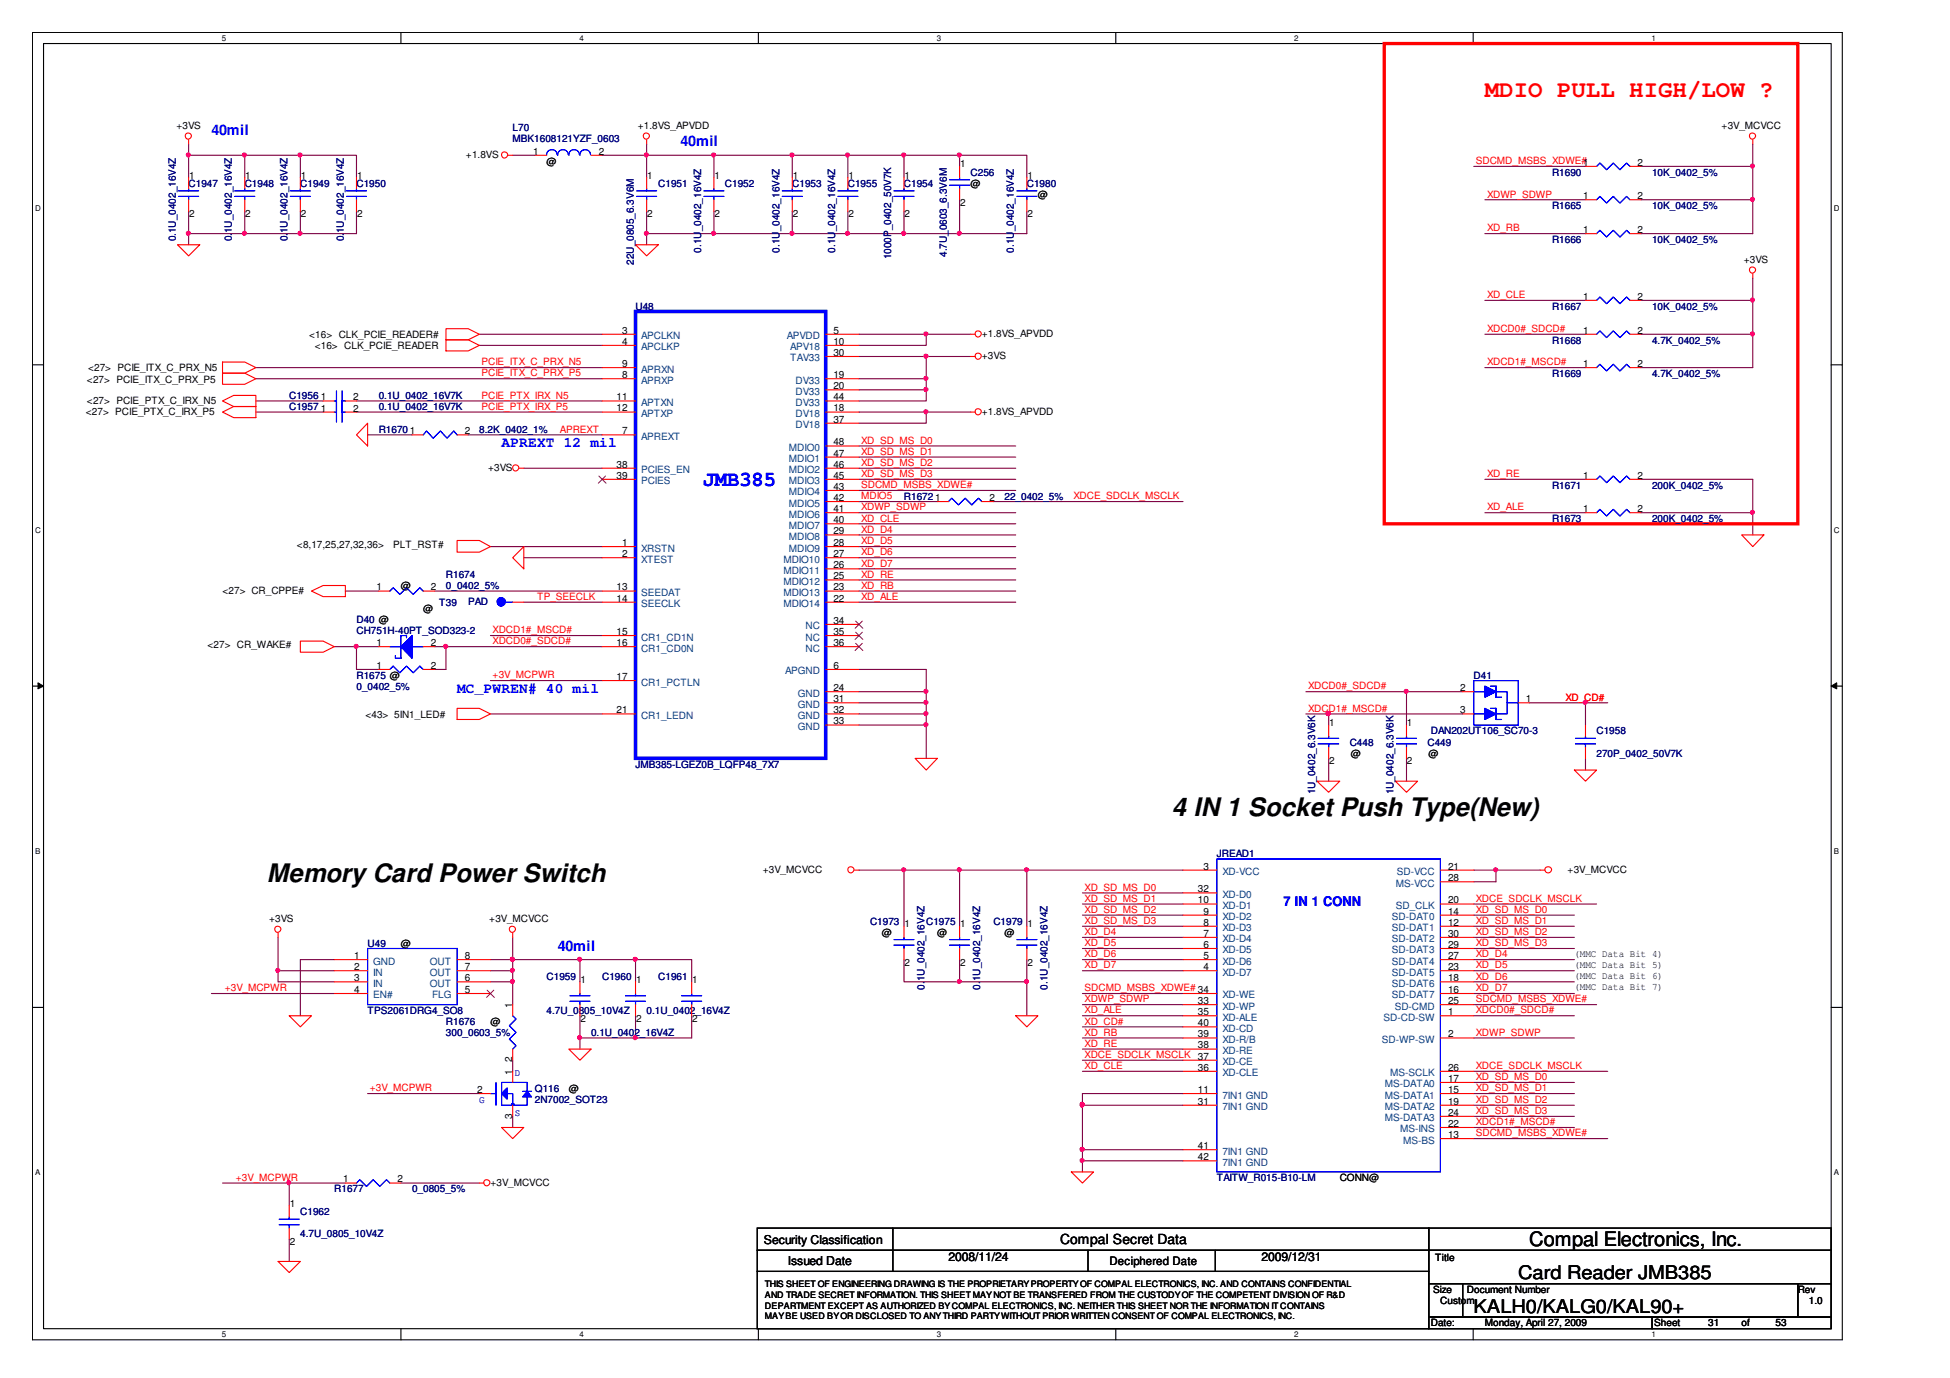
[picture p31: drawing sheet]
<svg xmlns="http://www.w3.org/2000/svg" width="297mm" height="210mm" viewBox="0 0 297 210" stroke-linecap="round" stroke-linejoin="round" font-family="sans-serif">
<defs><g id="words">
<g font-size="3.9">
<text x="178.5" y="124.2">4 IN 1 Socket Push Type(New)</text>
<text x="40.7" y="134.4">Memory Card Power Switch</text>
</g>
<text font-size="3.6" fill="#f00" x="226.2" y="14.8">MDIO PULL HIGH/LOW ?</text>
<text font-size="3.2" fill="#00f" x="107" y="74">JMB385</text>
<text font-size="3" x="232.9" y="189.9">Compal Electronics, Inc.</text>
<g font-size="2.9">
<text x="231.3" y="194.8">Card Reader JMB385</text>
<text x="224.5" y="199.9">KALH0/KALG0/KAL90+</text>
</g>
<g font-size="2.2" fill="#00f">
<text x="32.2" y="20.6">40mil</text>
<text x="103.7" y="22.3">40mil</text>
<text x="76.4" y="68.1">APREXT 12 mil</text>
<text x="69.6" y="105.5">MC_PWREN# 40 mil</text>
<text x="84.9" y="144.8">40mil</text>
</g>
<text font-size="2.1" x="161.5" y="189.5">Compal Secret Data</text>
<text font-size="2" fill="#00f" x="195.5" y="138">7 IN 1 CONN</text>
<g font-size="1.9">
<text x="116.4" y="189.4">Security Classification</text>
<text x="120" y="192.6">Issued Date</text>
<text x="144.5" y="192.1">2008/11/24</text>
<text x="192.1" y="192.1">2009/12/31</text>
</g>
<text font-size="1.8" x="169" y="192.7">Deciphered Date</text>
<g font-size="1.5">
<text x="26.9" y="19.7">+3VS</text>
<text x="81.2" y="23.6">1</text>
<text x="91.2" y="23.6">2</text>
<text x="97.1" y="19.7">+1.8VS_APVDD</text>
<text x="262.2" y="19.7">+3V_MCVCC</text>
<text x="28.8" y="27.2">1</text>
<text x="37.4" y="27.2">1</text>
<text x="45.8" y="27.2">1</text>
<text x="54.4" y="27.2">1</text>
<text x="71" y="24.1">+1.8VS</text>
<text x="83.3" y="25.1">@</text>
<text x="98.6" y="27.2">1</text>
<text x="108.8" y="27.2">1</text>
<text x="120.8" y="27.2">1</text>
<text x="129.2" y="27.2">1</text>
<text x="137.8" y="27.2">1</text>
<text x="146.2" y="25.5">1</text>
<text x="147.9" y="28.5">@</text>
<text x="156.5" y="27.2">1</text>
<text x="249.5" y="25.3">2</text>
<text x="28.8" y="33">2</text>
<text x="37.4" y="33">2</text>
<text x="45.8" y="33">2</text>
<text x="54.4" y="33">2</text>
<text x="98.6" y="33">2</text>
<text x="108.8" y="33">2</text>
<text x="120.8" y="33">2</text>
<text x="129.2" y="33">2</text>
<text x="137.8" y="33">2</text>
<text x="146.2" y="31.4">2</text>
<text x="156.5" y="33">2</text>
<text x="158.1" y="30.2">@</text>
<text x="241.2" y="35.5">1</text>
<text x="241.2" y="30.3">1</text>
<text x="249.5" y="35.5">2</text>
<text x="249.5" y="30.3">2</text>
<text x="265.6" y="40.1">+3VS</text>
<text x="241.2" y="45.7">1</text>
<text x="249.5" y="45.7">2</text>
<text x="47.1" y="51.5">&lt;16&gt; CLK_PCIE_READER#</text>
<text x="47.9" y="53.2">&lt;16&gt; CLK_PCIE_READER</text>
<text x="94.8" y="50.8">3</text>
<text x="94.8" y="52.5">4</text>
<text x="126.9" y="52.5">10</text>
<text x="126.9" y="50.8">5</text>
<text x="149.5" y="51.3">+1.8VS_APVDD</text>
<text x="241.2" y="50.8">1</text>
<text x="249.5" y="50.8">2</text>
<text x="13.2" y="58.3">&lt;27&gt; PCIE_ITX_C_PRX_P5</text>
<text x="13.4" y="56.6">&lt;27&gt; PCIE_ITX_C_PRX_N5</text>
<text x="94.8" y="57.6">8</text>
<text x="94.8" y="55.9">9</text>
<text x="126.9" y="54.2">30</text>
<text x="126.9" y="57.6">19</text>
<text x="126.9" y="59.3">20</text>
<text x="149.5" y="54.7">+3VS</text>
<text x="241.2" y="55.9">1</text>
<text x="249.5" y="55.9">2</text>
<text x="13.1" y="63.2">&lt;27&gt; PCIE_PTX_C_IRX_P5</text>
<text x="13.2" y="61.5">&lt;27&gt; PCIE_PTX_C_IRX_N5</text>
<text x="48.9" y="61">1</text>
<text x="48.9" y="62.7">1</text>
<text x="53.8" y="61">2</text>
<text x="53.8" y="62.7">2</text>
<text x="93.9" y="61">11</text>
<text x="93.9" y="62.7">12</text>
<text x="126.9" y="62.7">18</text>
<text x="126.9" y="64.4">37</text>
<text x="126.9" y="61">44</text>
<text x="149.5" y="63.2">+1.8VS_APVDD</text>
<text x="70.8" y="66.2">2</text>
<text x="74.4" y="71.7">+3VS</text>
<text x="93.9" y="71.2">38</text>
<text x="94.8" y="66.2">7</text>
<text x="126.9" y="71.2">46</text>
<text x="126.9" y="69.5">47</text>
<text x="126.9" y="67.8">48</text>
<text x="93.9" y="72.9">39</text>
<text x="126.9" y="76.3">42</text>
<text x="126.9" y="74.6">43</text>
<text x="126.9" y="72.9">45</text>
<text x="150.7" y="76.3">2</text>
<text x="241.2" y="72.9">1</text>
<text x="249.5" y="72.9">2</text>
<text x="45.2" y="83.4">&lt;8,17,25,27,32,36&gt;</text>
<text x="59.9" y="83.4">PLT_RST#</text>
<text x="94.8" y="83.2">1</text>
<text x="126.9" y="83.2">28</text>
<text x="126.9" y="81.4">29</text>
<text x="126.9" y="79.7">40</text>
<text x="126.9" y="78">41</text>
<text x="241.2" y="78">1</text>
<text x="249.5" y="78">2</text>
<text x="57.3" y="89.9">1</text>
<text x="61.1" y="89.8">@</text>
<text x="65.6" y="89.9">2</text>
<text x="93.9" y="89.9">13</text>
<text x="94.8" y="84.9">2</text>
<text x="126.9" y="89.9">23</text>
<text x="126.9" y="88.3">25</text>
<text x="126.9" y="86.6">26</text>
<text x="126.9" y="84.9">27</text>
<text x="33.9" y="90.5">&lt;27&gt; CR_CPPE#</text>
<text x="64.5" y="93.2">@</text>
<text x="93.9" y="91.6">14</text>
<text x="126.9" y="95">34</text>
<text x="126.9" y="91.6">22</text>
<text x="31.6" y="98.7">&lt;27&gt; CR_WAKE#</text>
<text x="57.3" y="98.4">1</text>
<text x="57.3" y="101.9">1</text>
<text x="65.6" y="98.4">2</text>
<text x="65.6" y="101.9">2</text>
<text x="93.9" y="96.7">15</text>
<text x="93.9" y="98.4">16</text>
<text x="126.9" y="101.9">6</text>
<text x="126.9" y="96.7">35</text>
<text x="126.9" y="98.4">36</text>
<text x="93.9" y="103.6">17</text>
<text x="126.9" y="105.3">24</text>
<text x="126.9" y="107">31</text>
<text x="222.4" y="105.3">2</text>
<text x="232.4" y="107">1</text>
<text x="55.7" y="109.3">&lt;43&gt; 5IN1_LED#</text>
<text x="93.9" y="108.7">21</text>
<text x="126.9" y="108.7">32</text>
<text x="126.9" y="110.3">33</text>
<text x="202.5" y="110.6">1</text>
<text x="214.3" y="110.6">1</text>
<text x="222.4" y="108.7">3</text>
<text x="202.5" y="116.4">2</text>
<text x="205.8" y="115.3">@</text>
<text x="214.3" y="116.4">2</text>
<text x="217.6" y="115.3">@</text>
<text x="116.2" y="133">+3V_MCVCC</text>
<text x="182.5" y="135.9">32</text>
<text x="182.5" y="137.6">10</text>
<text x="183.3" y="132.4">3</text>
<text x="220.6" y="137.6">20</text>
<text x="220.6" y="134.2">28</text>
<text x="220.6" y="132.4">21</text>
<text x="238.8" y="133">+3V_MCVCC</text>
<text x="41" y="140.5">+3VS</text>
<text x="74.5" y="140.5">+3V_MCVCC</text>
<text x="134.3" y="142.5">@</text>
<text x="137.8" y="141.3">1</text>
<text x="142.8" y="142.5">@</text>
<text x="146.2" y="141.3">1</text>
<text x="153" y="142.5">@</text>
<text x="156.5" y="141.3">1</text>
<text x="183.3" y="142.7">7</text>
<text x="183.3" y="139.3">9</text>
<text x="183.3" y="141">8</text>
<text x="220.6" y="142.7">30</text>
<text x="220.6" y="139.3">14</text>
<text x="220.6" y="141">12</text>
<text x="54" y="146.1">1</text>
<text x="54" y="147.8">2</text>
<text x="54" y="149.5">3</text>
<text x="61.1" y="144.2">@</text>
<text x="70.8" y="149.5">6</text>
<text x="70.8" y="146.1">8</text>
<text x="70.8" y="147.8">7</text>
<text x="88.4" y="149.8">1</text>
<text x="96.9" y="149.8">1</text>
<text x="105.4" y="149.8">1</text>
<text x="137.8" y="147.1">2</text>
<text x="146.2" y="147.1">2</text>
<text x="156.5" y="147.1">2</text>
<text x="183.3" y="146.1">5</text>
<text x="183.3" y="144.4">6</text>
<text x="183.3" y="147.8">4</text>
<text x="220.6" y="144.4">29</text>
<text x="220.6" y="146.1">27</text>
<text x="220.6" y="147.8">23</text>
<text x="220.6" y="149.5">18</text>
<text x="239.8" y="145.7">(MMC Data Bit 4)</text>
<text x="239.8" y="147.4">(MMC Data Bit 5)</text>
<text x="239.8" y="149.1">(MMC Data Bit 6)</text>
<text x="54" y="151.2">4</text>
<text x="70.8" y="151.2">5</text>
<text x="78" y="153.5" transform="rotate(-90 78 153.5)">1</text>
<text x="88.4" y="155.6">2</text>
<text x="96.9" y="155.6">2</text>
<text x="105.4" y="155.6">2</text>
<text x="182.5" y="152.9">33</text>
<text x="182.5" y="154.6">35</text>
<text x="220.6" y="151.2">16</text>
<text x="220.6" y="152.9">25</text>
<text x="220.6" y="154.6">1</text>
<text x="239.8" y="150.8">(MMC Data Bit 7)</text>
<text x="74.7" y="156.2">@</text>
<text x="78" y="161.8" transform="rotate(-90 78 161.8)">2</text>
<text x="182.5" y="159.7">38</text>
<text x="182.5" y="161.4">37</text>
<text x="182.5" y="158">39</text>
<text x="182.5" y="156.3">40</text>
<text x="220.6" y="158">2</text>
<text x="72.7" y="166.5">2</text>
<text x="78" y="163.7" transform="rotate(-90 78 163.7)">1</text>
<text x="86.6" y="166.3">@</text>
<text x="182.5" y="166.5">11</text>
<text x="182.5" y="163.1">36</text>
<text x="220.6" y="163.1">26</text>
<text x="220.6" y="164.8">17</text>
<text x="220.6" y="166.5">15</text>
<text x="78" y="170.4" transform="rotate(-90 78 170.4)">3</text>
<text x="182.5" y="168.3">31</text>
<text x="220.6" y="173.3">13</text>
<text x="220.6" y="170">24</text>
<text x="220.6" y="168.3">19</text>
<text x="220.6" y="171.6">22</text>
<text x="182.5" y="175">41</text>
<text x="182.5" y="176.7">42</text>
<text x="204.1" y="179.9">CONN@</text>
<text x="44.1" y="183.8">1</text>
<text x="52.3" y="180.1">1</text>
<text x="60.6" y="180.1">2</text>
<text x="74.7" y="180.6">+3V_MCVCC</text>
<text x="44.1" y="189.7">2</text>
<text x="218.3" y="197">Size</text>
<text x="218.6" y="192.1">Title</text>
<text x="223.5" y="197">Document Number</text>
<text x="273.8" y="197">Rev</text>
<text x="218" y="202">Date:</text>
<text x="219.4" y="198.7">Custom</text>
<text x="226.2" y="202">Monday, April 27, 2009</text>
<text x="252" y="202">Sheet</text>
<text x="260.2" y="202">31</text>
<text x="265.3" y="202">of</text>
<text x="270.5" y="202">53</text>
<text x="275.5" y="198.7">1.0</text>
</g>
<g font-size="1.5" fill="#00007f">
<text x="78.1" y="20">L70</text>
<text x="78.1" y="21.7">MBK1608121YZF_0603</text>
<text x="28.7" y="28.5">C1947</text>
<text x="37.3" y="28.5">C1948</text>
<text x="45.7" y="28.5">C1949</text>
<text x="54.3" y="28.5">C1950</text>
<text x="100.3" y="28.5">C1951</text>
<text x="110.4" y="28.5">C1952</text>
<text x="120.7" y="28.5">C1953</text>
<text x="129.1" y="28.5">C1955</text>
<text x="137.7" y="28.5">C1954</text>
<text x="147.9" y="26.8">C256</text>
<text x="156.4" y="28.5">C1980</text>
<text x="236.4" y="26.8">R1690</text>
<text x="251.7" y="26.8">10K_0402_5%</text>
<text x="236.4" y="31.9">R1665</text>
<text x="251.7" y="31.9">10K_0402_5%</text>
<text x="26.8" y="36.8" transform="rotate(-90 26.8 36.8)">0.1U_0402_16V4Z</text>
<text x="35.3" y="36.8" transform="rotate(-90 35.3 36.8)">0.1U_0402_16V4Z</text>
<text x="43.8" y="36.8" transform="rotate(-90 43.8 36.8)">0.1U_0402_16V4Z</text>
<text x="52.4" y="36.8" transform="rotate(-90 52.4 36.8)">0.1U_0402_16V4Z</text>
<text x="96.5" y="40.3" transform="rotate(-90 96.5 40.3)">22U_0805_6.3V6M</text>
<text x="106.8" y="38.5" transform="rotate(-90 106.8 38.5)">0.1U_0402_16V4Z</text>
<text x="118.7" y="38.5" transform="rotate(-90 118.7 38.5)">0.1U_0402_16V4Z</text>
<text x="127.2" y="38.5" transform="rotate(-90 127.2 38.5)">0.1U_0402_16V4Z</text>
<text x="135.7" y="39.5" transform="rotate(-90 135.7 39.5)">1000P_0402_50V7K</text>
<text x="144.2" y="39.1" transform="rotate(-90 144.2 39.1)">4.7U_0603_6.3V6M</text>
<text x="154.5" y="38.5" transform="rotate(-90 154.5 38.5)">0.1U_0402_16V4Z</text>
<text x="236.4" y="37">R1666</text>
<text x="251.7" y="37">10K_0402_5%</text>
<text x="96.8" y="47.2">U48</text>
<text x="236.4" y="47.2">R1667</text>
<text x="251.7" y="47.2">10K_0402_5%</text>
<text x="236.4" y="52.4">R1668</text>
<text x="251.7" y="52.4">4.7K_0402_5%</text>
<text x="236.4" y="57.4">R1669</text>
<text x="251.7" y="57.4">4.7K_0402_5%</text>
<text x="44.1" y="60.8">C1956</text>
<text x="44.1" y="62.5">C1957</text>
<text x="57.7" y="60.8">0.1U_0402_16V7K</text>
<text x="57.7" y="62.5">0.1U_0402_16V7K</text>
<text x="57.7" y="65.9">R16701</text>
<text x="73" y="65.9">8.2K_0402_1%</text>
<text x="137.7" y="76.1">R16721</text>
<text x="153" y="76.1">22_0402_5%</text>
<text x="236.4" y="74.5">R1671</text>
<text x="251.7" y="74.5">200K_0402_5%</text>
<text x="236.4" y="79.5">R1673</text>
<text x="251.7" y="79.5">200K_0402_5%</text>
<text x="67.9" y="88.1">R1674</text>
<text x="67.9" y="89.8">0_0402_5%</text>
<text x="54.3" y="94.9">D40 @</text>
<text x="66.9" y="92.3">T39</text>
<text x="71.3" y="92.1">PAD</text>
<text x="54.3" y="96.5">CH751H-40PT_SOD323-2</text>
<text x="54.3" y="103.4">R1675 @</text>
<text x="54.3" y="105.1">0_0402_5%</text>
<text x="224.5" y="103.4">D41</text>
<text x="205.6" y="113.6">C448</text>
<text x="217.5" y="113.6">C449</text>
<text x="218" y="111.9">DAN202UT106_SC70-3</text>
<text x="243.2" y="111.9">C1958</text>
<text x="96.8" y="117">JMB385-LGEZ0B_LQFP48_7X7</text>
<text x="243.2" y="115.3">270P_0402_50V7K</text>
<text x="200.3" y="121" transform="rotate(-90 200.3 121)">1U_0402_6.3V6K</text>
<text x="212.3" y="121" transform="rotate(-90 212.3 121)">1U_0402_6.3V6K</text>
<text x="185.4" y="130.6">JREAD1</text>
<text x="132.5" y="140.8">C1973</text>
<text x="141.1" y="140.8">C1975</text>
<text x="151.3" y="140.8">C1979</text>
<text x="56" y="144.2">U49</text>
<text x="83.3" y="149.3">C1959</text>
<text x="91.7" y="149.3">C1960</text>
<text x="100.3" y="149.3">C1961</text>
<text x="56" y="154.5">TPS2061DRG4_SO8</text>
<text x="83.3" y="154.5">4.7U_0805_10V4Z</text>
<text x="98.5" y="154.5">0.1U_0402_16V4Z</text>
<text x="140.8" y="150.7" transform="rotate(-90 140.8 150.7)">0.1U_0402_16V4Z</text>
<text x="149.3" y="150.7" transform="rotate(-90 149.3 150.7)">0.1U_0402_16V4Z</text>
<text x="159.5" y="150.7" transform="rotate(-90 159.5 150.7)">0.1U_0402_16V4Z</text>
<text x="67.9" y="156.2">R1676</text>
<text x="67.9" y="157.8">300_0603_5%</text>
<text x="90" y="157.8">0.1U_0402_16V4Z</text>
<text x="81.5" y="166.3">Q116</text>
<text x="81.5" y="168">2N7002_SOT23</text>
<text x="185.4" y="179.9">TAITW_R015-B10-LM</text>
<text x="45.7" y="185">C1962</text>
<text x="50.9" y="181.6">R1677</text>
<text x="62.8" y="181.6">0_0805_5%</text>
<text x="45.7" y="188.5">4.7U_0805_10V4Z</text>
</g>
<g font-size="1.5" fill="#f00">
<text x="224.8" y="25">SDCMD_MSBS_XDWE#1</text>
<text x="226.5" y="30.1">XDWP_SDWP</text>
<text x="226.5" y="35.2">XD_RB</text>
<text x="226.5" y="45.4">XD_CLE</text>
<text x="226.5" y="50.6">XDCD0#_SDCD#</text>
<text x="73.3" y="55.7">PCIE_ITX_C_PRX_N5</text>
<text x="73.3" y="57.3">PCIE_ITX_C_PRX_P5</text>
<text x="226.5" y="55.7">XDCD1#_MSCD#</text>
<text x="73.3" y="62.4">PCIE_PTX_IRX_P5</text>
<text x="73.3" y="60.7">PCIE_PTX_IRX_N5</text>
<text x="85.3" y="65.9">APREXT</text>
<text x="131.2" y="67.6">XD_SD_MS_D0</text>
<text x="131.2" y="69.3">XD_SD_MS_D1</text>
<text x="131.2" y="71">XD_SD_MS_D2</text>
<text x="131.2" y="72.7">XD_SD_MS_D3</text>
<text x="131.2" y="74.4">SDCMD_MSBS_XDWE#</text>
<text x="131.2" y="77.8">XDWP_SDWP</text>
<text x="131.2" y="76.1">MDIO5</text>
<text x="163.5" y="76.1">XDCE_SDCLK_MSCLK</text>
<text x="226.5" y="72.7">XD_RE</text>
<text x="226.5" y="77.8">XD_ALE</text>
<text x="131.2" y="79.4">XD_CLE</text>
<text x="131.2" y="81.1">XD_D4</text>
<text x="131.2" y="82.9">XD_D5</text>
<text x="131.2" y="84.6">XD_D6</text>
<text x="131.2" y="86.3">XD_D7</text>
<text x="131.2" y="88">XD_RE</text>
<text x="131.2" y="89.7">XD_RB</text>
<text x="81.8" y="91.4">TP_SEECLK</text>
<text x="131.2" y="91.4">XD_ALE</text>
<text x="75" y="96.5">XDCD1#_MSCD#</text>
<text x="75" y="98.2">XDCD0#_SDCD#</text>
<text x="75" y="103.3">+3V_MCPWR</text>
<text x="199.2" y="105">XDCD0#_SDCD#</text>
<text x="238.4" y="106.7">XD_CD#</text>
<text x="199.2" y="108.4">XDCD1#_MSCD#</text>
<text x="165.2" y="137.4">XD_SD_MS_D1</text>
<text x="165.2" y="135.7">XD_SD_MS_D0</text>
<text x="224.8" y="137.4">XDCE_SDCLK_MSCLK</text>
<text x="165.2" y="139.1">XD_SD_MS_D2</text>
<text x="165.2" y="142.4">XD_D4</text>
<text x="165.2" y="140.7">XD_SD_MS_D3</text>
<text x="224.8" y="139.1">XD_SD_MS_D0</text>
<text x="224.8" y="142.4">XD_SD_MS_D2</text>
<text x="224.8" y="140.7">XD_SD_MS_D1</text>
<text x="165.2" y="145.8">XD_D6</text>
<text x="165.2" y="144.1">XD_D5</text>
<text x="165.2" y="147.5">XD_D7</text>
<text x="224.8" y="144.1">XD_SD_MS_D3</text>
<text x="224.8" y="145.8">XD_D4</text>
<text x="224.8" y="147.5">XD_D5</text>
<text x="224.8" y="149.2">XD_D6</text>
<text x="34.2" y="151">+3V_MCPWR</text>
<text x="165.2" y="152.7">XDWP_SDWP</text>
<text x="165.2" y="154.4">XD_ALE</text>
<text x="165.2" y="151">SDCMD_MSBS_XDWE# 34</text>
<text x="224.8" y="154.4">XDCD0#_SDCD#</text>
<text x="224.8" y="152.7">SDCMD_MSBS_XDWE#</text>
<text x="224.8" y="151">XD_D7</text>
<text x="165.2" y="161.1">XDCE_SDCLK_MSCLK</text>
<text x="165.2" y="157.8">XD_RB</text>
<text x="165.2" y="159.5">XD_RE</text>
<text x="165.2" y="156.1">XD_CD#</text>
<text x="224.8" y="157.8">XDWP_SDWP</text>
<text x="56.3" y="166.2">+3V_MCPWR</text>
<text x="165.2" y="162.8">XD_CLE</text>
<text x="224.8" y="166.2">XD_SD_MS_D1</text>
<text x="224.8" y="162.8">XDCE_SDCLK_MSCLK</text>
<text x="224.8" y="164.5">XD_SD_MS_D0</text>
<text x="224.8" y="171.4">XDCD1#_MSCD#</text>
<text x="224.8" y="168">XD_SD_MS_D2</text>
<text x="224.8" y="169.7">XD_SD_MS_D3</text>
<text x="224.8" y="173.1">SDCMD_MSBS_XDWE#</text>
<text x="35.9" y="179.9">+3V_MCPWR</text>
</g>
<g font-size="1.5" fill="#003f7f">
<text x="97.6" y="51.7">APCLKN</text>
<text x="97.6" y="53.4">APCLKP</text>
<text x="119.8" y="51.7">APVDD</text>
<text x="120.3" y="53.4">APV18</text>
<text x="97.6" y="58.4">APRXP</text>
<text x="97.6" y="56.8">APRXN</text>
<text x="120.3" y="55.1">TAV33</text>
<text x="121.2" y="58.4">DV33</text>
<text x="97.6" y="61.8">APTXN</text>
<text x="97.6" y="63.5">APTXP</text>
<text x="121.2" y="63.5">DV18</text>
<text x="121.2" y="60.1">DV33</text>
<text x="121.2" y="65.2">DV18</text>
<text x="121.2" y="61.8">DV33</text>
<text x="97.6" y="67">APREXT</text>
<text x="120.2" y="70.4">MDIO1</text>
<text x="120.2" y="68.7">MDIO0</text>
<text x="97.6" y="72.1">PCIES_EN</text>
<text x="97.6" y="73.8">PCIES</text>
<text x="120.2" y="77.2">MDIO5</text>
<text x="120.2" y="75.5">MDIO4</text>
<text x="120.2" y="73.8">MDIO3</text>
<text x="120.2" y="72.1">MDIO2</text>
<text x="120.2" y="82.2">MDIO8</text>
<text x="120.2" y="80.5">MDIO7</text>
<text x="120.2" y="78.9">MDIO6</text>
<text x="97.6" y="84">XRSTN</text>
<text x="97.6" y="85.7">XTEST</text>
<text x="119.3" y="89.1">MDIO12</text>
<text x="119.3" y="87.4">MDIO11</text>
<text x="119.3" y="85.7">MDIO10</text>
<text x="120.2" y="84">MDIO9</text>
<text x="97.6" y="90.8">SEEDAT</text>
<text x="97.6" y="92.5">SEECLK</text>
<text x="119.3" y="92.5">MDIO14</text>
<text x="119.3" y="90.8">MDIO13</text>
<text x="122.7" y="95.9">NC</text>
<text x="97.6" y="97.6">CR1_CD1N</text>
<text x="97.6" y="99.3">CR1_CD0N</text>
<text x="122.7" y="97.6">NC</text>
<text x="122.7" y="99.3">NC</text>
<text x="97.6" y="104.4">CR1_PCTLN</text>
<text x="119.6" y="102.7">APGND</text>
<text x="121.5" y="106.1">GND</text>
<text x="121.5" y="107.8">GND</text>
<text x="97.6" y="109.5">CR1_LEDN</text>
<text x="121.5" y="109.5">GND</text>
<text x="121.5" y="111.2">GND</text>
<text x="186.2" y="136.8">XD-D0</text>
<text x="186.2" y="133.3">XD-VCC</text>
<text x="212.6" y="135.1">MS-VCC</text>
<text x="212.8" y="133.3">SD-VCC</text>
<text x="186.2" y="143.5">XD-D4</text>
<text x="186.2" y="140.2">XD-D2</text>
<text x="186.2" y="138.5">XD-D1</text>
<text x="186.2" y="141.8">XD-D3</text>
<text x="212" y="143.5">SD-DAT2</text>
<text x="212" y="140.2">SD-DAT0</text>
<text x="212" y="141.8">SD-DAT1</text>
<text x="212.6" y="138.5">SD_CLK</text>
<text x="56.8" y="146.9">GND</text>
<text x="56.8" y="148.6">IN</text>
<text x="65.5" y="146.9">OUT</text>
<text x="65.5" y="148.6">OUT</text>
<text x="186.2" y="146.9">XD-D6</text>
<text x="186.2" y="145.2">XD-D5</text>
<text x="186.2" y="148.6">XD-D7</text>
<text x="212" y="145.2">SD-DAT3</text>
<text x="212" y="146.9">SD-DAT4</text>
<text x="212" y="148.6">SD-DAT5</text>
<text x="56.8" y="150.3">IN</text>
<text x="56.8" y="152.1">EN#</text>
<text x="65.5" y="150.3">OUT</text>
<text x="65.8" y="152.1">FLG</text>
<text x="186.2" y="153.8">XD-WP</text>
<text x="186.2" y="155.5">XD-ALE</text>
<text x="186.2" y="152.1">XD-WE</text>
<text x="210.8" y="155.5">SD-CD-SW</text>
<text x="212" y="150.3">SD-DAT6</text>
<text x="212" y="152.1">SD-DAT7</text>
<text x="212.5" y="153.8">SD-CMD</text>
<text x="186.2" y="160.6">XD-RE</text>
<text x="186.2" y="158.9">XD-R/B</text>
<text x="186.2" y="157.2">XD-CD</text>
<text x="210.5" y="158.9">SD-WP-SW</text>
<text x="186.2" y="162.2">XD-CE</text>
<text x="186.2" y="167.3">7IN1 GND</text>
<text x="186.2" y="163.9">XD-CLE</text>
<text x="210.9" y="165.6">MS-DATA0</text>
<text x="210.9" y="167.3">MS-DATA1</text>
<text x="211.8" y="163.9">MS-SCLK</text>
<text x="186.2" y="169.1">7IN1 GND</text>
<text x="210.9" y="170.8">MS-DATA3</text>
<text x="210.9" y="169.1">MS-DATA2</text>
<text x="213.3" y="172.5">MS-INS</text>
<text x="186.2" y="175.9">7IN1 GND</text>
<text x="186.2" y="177.6">7IN1 GND</text>
<text x="213.7" y="174.2">MS-BS</text>
</g>
<g font-size="1.5" fill="#00f">
<text x="78.4" y="163.9">D</text>
<text x="73" y="168">G</text>
<text x="78.4" y="170">S</text>
</g>
<g font-size="1.4">
<text x="116.5" y="196.1">THIS SHEET OF ENGINEERING DRAWING IS THE PROPRIETARY PROPERTY OF COMPAL ELECTRONICS, INC. AND CONTAINS CONFIDENTIAL</text>
<text x="116.5" y="197.7">AND TRADE SECRET INFORMATION. THIS SHEET MAY NOT BE TRANSFERED FROM THE CUSTODY OF THE COMPETENT DIVISION OF R&amp;D</text>
<text x="116.5" y="199.3">DEPARTMENT EXCEPT AS AUTHORIZED BY COMPAL ELECTRONICS, INC. NEITHER THIS SHEET NOR THE INFORMATION IT CONTAINS</text>
<text x="116.5" y="200.9">MAY BE USED BY OR DISCLOSED TO ANY THIRD PARTY WITHOUT PRIOR WRITTEN CONSENT OF COMPAL ELECTRONICS, INC.</text>
</g>
<g font-size="1.2">
<text x="33.8" y="6.2">5</text>
<text x="88.3" y="6.2">4</text>
<text x="142.7" y="6.2">3</text>
<text x="197.1" y="6.2">2</text>
<text x="251.6" y="6.2">1</text>
<text x="5.4" y="32.2">D</text>
<text x="279.3" y="32.2">D</text>
<text x="5.4" y="81.1">C</text>
<text x="279.3" y="81.1">C</text>
<text x="5.4" y="130.1">B</text>
<text x="279.3" y="130.1">B</text>
<text x="5.4" y="179">A</text>
<text x="279.3" y="179">A</text>
<text x="33.8" y="203.7">5</text>
<text x="88.3" y="203.7">4</text>
<text x="142.7" y="203.7">3</text>
<text x="197.1" y="203.7">2</text>
<text x="251.6" y="203.7">1</text>
</g>
</g></defs>
<path d="M4.9 4.9h275.7v199.2h-275.7zM6.6 6.6h272.3v195.8h-272.3z" fill="none" stroke="#000" stroke-width=".17"/>
<g fill="#fff">
<path d="M33.8 5.1h.6v1.4h-.6z"/>
<path d="M33.8 202.6h.6v1.3h-.6z"/>
</g>
<path d="M61.1 4.9v1.7M61.1 202.4v1.7" fill="none" stroke="#000" stroke-width=".17"/>
<g fill="#fff">
<path d="M88.3 5.1h.5v1.4h-.5z"/>
<path d="M88.3 202.6h.5v1.3h-.5z"/>
</g>
<path d="M115.5 4.9v1.7M115.5 202.4v1.7" fill="none" stroke="#000" stroke-width=".17"/>
<g fill="#fff">
<path d="M142.7 5.1h.6v1.4h-.6z"/>
<path d="M142.7 202.6h.6v1.3h-.6z"/>
</g>
<path d="M170 4.9v1.7M170 202.4v1.7" fill="none" stroke="#000" stroke-width=".17"/>
<g fill="#fff">
<path d="M197.1 5.1h.6v1.4h-.6z"/>
<path d="M197.1 202.6h.6v1.3h-.6z"/>
</g>
<path d="M224.4 4.9v1.7M224.4 202.4v1.7" fill="none" stroke="#000" stroke-width=".17"/>
<g fill="#fff">
<path d="M251.6 5.1h.6v1.4h-.6z"/>
<path d="M251.6 202.6h.6v1.3h-.6z"/>
<path d="M5.4 31.1h.7v1.4h-.7z"/>
<path d="M279.4 31.1h.7v1.4h-.7z"/>
<path d="M5.4 80h.7v1.4h-.7z"/>
<path d="M279.4 80h.7v1.4h-.7z"/>
</g>
<path d="M4.9 55.6h1.7M278.9 55.6h1.7" fill="none" stroke="#000" stroke-width=".17"/>
<g fill="#fff">
<path d="M5.4 129h.7v1.3h-.7z"/>
<path d="M279.4 129h.7v1.3h-.7z"/>
</g>
<path d="M4.9 104.5h1.7M278.9 104.5h1.7" fill="none" stroke="#000" stroke-width=".17"/>
<path d="M5.8 104l.8 .5-.8 .4zM278.9 104.5l.9-.5v.9z" fill="#000"/>
<path d="M5.8 104l.8 .5-.8 .4zM278.9 104.5l.9-.5v.9z" fill="none" stroke="#000" stroke-width=".15"/>
<g fill="#fff">
<path d="M5.4 177.9h.7v1.4h-.7z"/>
<path d="M279.4 177.9h.7v1.4h-.7z"/>
</g>
<path d="M4.9 153.5h1.7M278.9 153.5h1.7" fill="none" stroke="#000" stroke-width=".17"/>
<path d="M130.8 107.1h10.3v1.6" fill="none" stroke="#7f003f" stroke-width=".17"/>
<circle cx="141" cy="108.7" r=".31" fill="#f0f"/>
<circle cx="141" cy="108.7" r=".31" fill="none" stroke="#f0f" stroke-width=".17"/>
<path d="M226.2 45.8h15.3M267 42.4v3.4h-17M130.8 108.7h10.3v1.7" fill="none" stroke="#7f003f" stroke-width=".17"/>
<circle cx="266.9" cy="45.7" r=".31" fill="#f0f"/>
<circle cx="266.9" cy="45.7" r=".31" fill="none" stroke="#f0f" stroke-width=".17"/>
<path d="M130.8 110.4h10.3" fill="none" stroke="#7f003f" stroke-width=".17"/>
<circle cx="141" cy="110.4" r=".31" fill="#f0f"/>
<circle cx="141" cy="110.4" r=".31" fill="none" stroke="#f0f" stroke-width=".17"/>
<path d="M74.7 108.7h17M74.7 103.7h17M141.1 110.4v5.1M164.9 168.4v6.7" fill="none" stroke="#7f003f" stroke-width=".17"/>
<circle cx="164.8" cy="175.1" r=".31" fill="#f0f"/>
<circle cx="164.8" cy="175.1" r=".31" fill="none" stroke="#f0f" stroke-width=".17"/>
<circle cx="164.8" cy="168.3" r=".33" fill="#f0f"/>
<circle cx="164.8" cy="168.3" r=".33" fill="none" stroke="#f0f" stroke-width=".17"/>
<path d="M156.4 132.5h23.8" fill="none" stroke="#7f003f" stroke-width=".17"/>
<circle cx="156.4" cy="132.5" r=".31" fill="#f0f"/>
<circle cx="156.4" cy="132.5" r=".31" fill="none" stroke="#f0f" stroke-width=".17"/>
<path d="M180.2 166.6h-15.3v1.8h15.3" fill="none" stroke="#7f003f" stroke-width=".17"/>
<circle cx="164.8" cy="168.3" r=".33" fill="#f0f"/>
<circle cx="164.8" cy="168.3" r=".33" fill="none" stroke="#f0f" stroke-width=".17"/>
<path d="M164.9 153h15.3M164.9 154.7h15.3M164.9 151.3h15.3M164.9 158.1h15.3M164.9 159.8h15.3M164.9 161.5h15.3M164.9 163.2h15.3M164.9 175.1h15.3M164.9 176.8v1.7" fill="none" stroke="#7f003f" stroke-width=".17"/>
<circle cx="164.8" cy="175.1" r=".31" fill="#f0f"/>
<circle cx="164.8" cy="175.1" r=".31" fill="none" stroke="#f0f" stroke-width=".17"/>
<path d="M164.9 139.4h15.3M164.9 137.7h15.3M164.9 136h15.3M164.9 156.4h15.3M164.9 146.2h15.3M164.9 144.5h15.3M164.9 142.8h15.3M164.9 147.9h15.3M164.9 141.1h15.3M164.9 176.8h15.3" fill="none" stroke="#7f003f" stroke-width=".17"/>
<circle cx="164.8" cy="176.8" r=".31" fill="#f0f"/>
<circle cx="164.8" cy="176.8" r=".31" fill="none" stroke="#f0f" stroke-width=".17"/>
<path d="M224.5 132.5h10.2M164.9 175.1v1.7" fill="none" stroke="#7f003f" stroke-width=".17"/>
<circle cx="227.8" cy="132.5" r=".31" fill="#f0f"/>
<circle cx="227.8" cy="132.5" r=".31" fill="none" stroke="#f0f" stroke-width=".17"/>
<path d="M74.7 83.3h17M241.5 115.5v1.8M241.5 107.1v3.3M224.5 137.7h18.7M224.5 139.4h15.3M227.9 132.5v1.8h-3.4M96.8 146.2h8.6M224.5 144.5h15.3M224.5 142.8h15.3M224.5 141.1h15.3" fill="none" stroke="#7f003f" stroke-width=".17"/>
<circle cx="96.8" cy="146.1" r=".31" fill="#f0f"/>
<circle cx="96.8" cy="146.1" r=".31" fill="none" stroke="#f0f" stroke-width=".17"/>
<path d="M202.4 108.7h20.4M214.2 105.4h8.6M233 107.1h8.5M105.4 146.2v3.4" fill="none" stroke="#7f003f" stroke-width=".17"/>
<circle cx="202.3" cy="108.7" r=".33" fill="#f0f"/>
<circle cx="202.3" cy="108.7" r=".33" fill="none" stroke="#f0f" stroke-width=".17"/>
<path d="M96.8 158.1h8.6" fill="none" stroke="#7f003f" stroke-width=".17"/>
<circle cx="96.8" cy="158.1" r=".31" fill="#f0f"/>
<circle cx="96.8" cy="158.1" r=".31" fill="none" stroke="#f0f" stroke-width=".17"/>
<path d="M241.5 107.1h3.4" fill="none" stroke="#7f003f" stroke-width=".17"/>
<circle cx="241.5" cy="107" r=".31" fill="#f0f"/>
<circle cx="241.5" cy="107" r=".31" fill="none" stroke="#f0f" stroke-width=".17"/>
<path d="M74.7 146.2h3.4M78.1 149.6v3.4M88.3 154.7v3.4M105.4 154.7v3.4M56 166.6h17M78.1 161.5v1.7M78.1 170v1.7" fill="none" stroke="#7f003f" stroke-width=".17"/>
<circle cx="78" cy="146.1" r=".31" fill="#f0f"/>
<circle cx="78" cy="146.1" r=".31" fill="none" stroke="#f0f" stroke-width=".17"/>
<path d="M32.2 151.3h18.7M74.7 147.9h3.4M78.1 142.8v3.4" fill="none" stroke="#7f003f" stroke-width=".17"/>
<circle cx="78" cy="147.8" r=".31" fill="#f0f"/>
<circle cx="78" cy="147.8" r=".31" fill="none" stroke="#f0f" stroke-width=".17"/>
<path d="M42.4 147.9v1.7" fill="none" stroke="#7f003f" stroke-width=".17"/>
<circle cx="42.3" cy="147.8" r=".31" fill="#f0f"/>
<circle cx="42.3" cy="147.8" r=".31" fill="none" stroke="#f0f" stroke-width=".17"/>
<path d="M42.4 149.6h8.5M74.7 149.6h3.4" fill="none" stroke="#7f003f" stroke-width=".17"/>
<circle cx="78" cy="149.5" r=".31" fill="#f0f"/>
<circle cx="78" cy="149.5" r=".31" fill="none" stroke="#f0f" stroke-width=".17"/>
<path d="M42.4 142.8v5.1h8.5M50.9 146.2h-5.1v8.5M88.3 146.2h-10.2v3.4M96.8 146.2v3.4" fill="none" stroke="#7f003f" stroke-width=".17"/>
<circle cx="88.3" cy="146.1" r=".31" fill="#f0f"/>
<circle cx="88.3" cy="146.1" r=".31" fill="none" stroke="#f0f" stroke-width=".17"/>
<circle cx="78" cy="146.1" r=".31" fill="#f0f"/>
<circle cx="78" cy="146.1" r=".31" fill="none" stroke="#f0f" stroke-width=".17"/>
<path d="M88.3 146.2v3.4M88.3 158.1v1.7" fill="none" stroke="#7f003f" stroke-width=".17"/>
<circle cx="88.3" cy="158.1" r=".31" fill="#f0f"/>
<circle cx="88.3" cy="158.1" r=".31" fill="none" stroke="#f0f" stroke-width=".17"/>
<path d="M226.2 73h15.3M226.2 78.1h15.3M250 73h17M250 78.1h17v3.4M88.3 146.2h8.5M96.8 154.7v3.4h-8.5" fill="none" stroke="#7f003f" stroke-width=".17"/>
<circle cx="266.9" cy="78" r=".31" fill="#f0f"/>
<circle cx="266.9" cy="78" r=".31" fill="none" stroke="#f0f" stroke-width=".17"/>
<path d="M108.7 35.6h12M120.7 23.7v3.3M129.2 32.2v3.4M137.7 32.2v3.4M267 25.3v5.1M130.8 67.9h23.9M130.8 69.6h23.9M130.8 71.3h23.9M130.8 73h23.9M267 73v5.1" fill="none" stroke="#7f003f" stroke-width=".17"/>
<circle cx="108.7" cy="35.5" r=".31" fill="#f0f"/>
<circle cx="108.7" cy="35.5" r=".31" fill="none" stroke="#f0f" stroke-width=".17"/>
<path d="M129.2 23.7h8.5" fill="none" stroke="#7f003f" stroke-width=".17"/>
<circle cx="129.1" cy="23.6" r=".31" fill="#f0f"/>
<circle cx="129.1" cy="23.6" r=".31" fill="none" stroke="#f0f" stroke-width=".17"/>
<path d="M108.7 23.7h12" fill="none" stroke="#7f003f" stroke-width=".17"/>
<circle cx="108.7" cy="23.6" r=".31" fill="#f0f"/>
<circle cx="108.7" cy="23.6" r=".31" fill="none" stroke="#f0f" stroke-width=".17"/>
<path d="M120.7 23.7h8.5" fill="none" stroke="#7f003f" stroke-width=".17"/>
<circle cx="120.6" cy="23.6" r=".31" fill="#f0f"/>
<circle cx="120.6" cy="23.6" r=".31" fill="none" stroke="#f0f" stroke-width=".17"/>
<path d="M129.2 23.7v3.3M129.2 35.6h8.5M137.7 23.7v3.3" fill="none" stroke="#7f003f" stroke-width=".17"/>
<circle cx="129.1" cy="35.5" r=".31" fill="#f0f"/>
<circle cx="129.1" cy="35.5" r=".31" fill="none" stroke="#f0f" stroke-width=".17"/>
<path d="M120.7 32.2v3.4h8.5" fill="none" stroke="#7f003f" stroke-width=".17"/>
<circle cx="120.6" cy="35.5" r=".31" fill="#f0f"/>
<circle cx="120.6" cy="35.5" r=".31" fill="none" stroke="#f0f" stroke-width=".17"/>
<path d="M78.1 23.7h3.4M91.7 23.7h6.8M98.5 22v1.7M98.5 35.6v1.7M98.5 32.2v3.4M98.5 23.7v3.3M108.7 32.2v3.4h-10.2M108.7 23.7v3.3" fill="none" stroke="#7f003f" stroke-width=".17"/>
<circle cx="98.4" cy="35.5" r=".31" fill="#f0f"/>
<circle cx="98.4" cy="35.5" r=".31" fill="none" stroke="#f0f" stroke-width=".17"/>
<path d="M98.5 23.7h10.2" fill="none" stroke="#7f003f" stroke-width=".17"/>
<circle cx="98.4" cy="23.6" r=".31" fill="#f0f"/>
<circle cx="98.4" cy="23.6" r=".31" fill="none" stroke="#f0f" stroke-width=".17"/>
<path d="M226.2 50.9h15.3M250 50.9h17" fill="none" stroke="#7f003f" stroke-width=".17"/>
<circle cx="266.9" cy="50.9" r=".31" fill="#f0f"/>
<circle cx="266.9" cy="50.9" r=".31" fill="none" stroke="#f0f" stroke-width=".17"/>
<path d="M130.8 50.9h10.3M226.2 56h15.3M250 56h17M130.8 74.7h23.9" fill="none" stroke="#7f003f" stroke-width=".17"/>
<circle cx="141" cy="50.9" r=".31" fill="#f0f"/>
<circle cx="141" cy="50.9" r=".31" fill="none" stroke="#f0f" stroke-width=".17"/>
<path d="M147.9 50.9h-6.8v1.7h-10.3M267 45.8v10.2M130.8 78.1h23.9M130.8 62.8h10.3" fill="none" stroke="#7f003f" stroke-width=".17"/>
<circle cx="141" cy="62.7" r=".31" fill="#f0f"/>
<circle cx="141" cy="62.7" r=".31" fill="none" stroke="#f0f" stroke-width=".17"/>
<path d="M141.1 57.7v1.7h-10.3M130.8 79.8h23.9M147.9 62.8h-6.8v1.7h-10.3" fill="none" stroke="#7f003f" stroke-width=".17"/>
<circle cx="141" cy="57.6" r=".31" fill="#f0f"/>
<circle cx="141" cy="57.6" r=".31" fill="none" stroke="#f0f" stroke-width=".17"/>
<path d="M141.1 54.3h6.8" fill="none" stroke="#7f003f" stroke-width=".17"/>
<circle cx="141" cy="54.2" r=".31" fill="#f0f"/>
<circle cx="141" cy="54.2" r=".31" fill="none" stroke="#f0f" stroke-width=".17"/>
<path d="M141.1 59.4v1.7h-10.3" fill="none" stroke="#7f003f" stroke-width=".17"/>
<circle cx="141" cy="59.3" r=".31" fill="#f0f"/>
<circle cx="141" cy="59.3" r=".31" fill="none" stroke="#f0f" stroke-width=".17"/>
<path d="M28.7 22v5M45.8 32.2v3.4M45.8 23.7h-8.5v3.3M226.2 30.4h15.3M130.8 54.3h10.3v3.4h-10.3M79.8 71.3h11.9M79.8 85h11.9M130.8 81.5h23.9M130.8 83.3h23.9M130.8 85h23.9M130.8 86.6h23.9M130.8 88.3h23.9" fill="none" stroke="#7f003f" stroke-width=".17"/>
<circle cx="37.2" cy="23.6" r=".31" fill="#f0f"/>
<circle cx="37.2" cy="23.6" r=".31" fill="none" stroke="#f0f" stroke-width=".17"/>
<path d="M28.7 35.6h8.6M28.7 32.2v5.1M45.8 23.7v3.3" fill="none" stroke="#7f003f" stroke-width=".17"/>
<circle cx="28.7" cy="35.5" r=".31" fill="#f0f"/>
<circle cx="28.7" cy="35.5" r=".31" fill="none" stroke="#f0f" stroke-width=".17"/>
<path d="M37.3 35.6h8.5M250 30.4h17" fill="none" stroke="#7f003f" stroke-width=".17"/>
<circle cx="37.2" cy="35.5" r=".31" fill="#f0f"/>
<circle cx="37.2" cy="35.5" r=".31" fill="none" stroke="#f0f" stroke-width=".17"/>
<path d="M28.7 23.7h8.6M37.3 32.2v3.4" fill="none" stroke="#7f003f" stroke-width=".17"/>
<circle cx="28.7" cy="23.6" r=".31" fill="#f0f"/>
<circle cx="28.7" cy="23.6" r=".31" fill="none" stroke="#f0f" stroke-width=".17"/>
<path d="M54.3 32.2v3.4h-8.5M130.8 90h23.9" fill="none" stroke="#7f003f" stroke-width=".17"/>
<circle cx="45.7" cy="35.5" r=".31" fill="#f0f"/>
<circle cx="45.7" cy="35.5" r=".31" fill="none" stroke="#f0f" stroke-width=".17"/>
<path d="M45.8 23.7h8.5v3.3" fill="none" stroke="#7f003f" stroke-width=".17"/>
<circle cx="45.7" cy="23.6" r=".31" fill="#f0f"/>
<circle cx="45.7" cy="23.6" r=".31" fill="none" stroke="#f0f" stroke-width=".17"/>
<path d="M267 30.4v5.2" fill="none" stroke="#7f003f" stroke-width=".17"/>
<circle cx="266.9" cy="30.4" r=".31" fill="#f0f"/>
<circle cx="266.9" cy="30.4" r=".31" fill="none" stroke="#f0f" stroke-width=".17"/>
<g fill="none" stroke="#7f003f" stroke-width=".17">
<path d="M226.2 35.6h15.3M250 35.6h17M39 56h52.7M39 57.7h52.7M73 52.6h18.7M73 50.9h18.7M39 61.1h10.2M39 62.8h10.2M54.3 62.8h37.4M54.3 61.1h37.4M56 66.2h6.8M71.3 66.2h20.4"/>
<path d="M130.8 76.4h12M130.8 91.7h23.9M130.8 102h10.3v3.4"/>
</g>
<circle cx="141" cy="105.3" r=".31" fill="#f0f"/>
<circle cx="141" cy="105.3" r=".31" fill="none" stroke="#f0f" stroke-width=".17"/>
<path d="M130.8 105.4h10.3v1.7" fill="none" stroke="#7f003f" stroke-width=".17"/>
<circle cx="141" cy="107" r=".31" fill="#f0f"/>
<circle cx="141" cy="107" r=".31" fill="none" stroke="#f0f" stroke-width=".17"/>
<path d="M67.9 98.5h23.8M74.7 96.8h17" fill="none" stroke="#7f003f" stroke-width=".17"/>
<circle cx="67.9" cy="98.4" r=".31" fill="#f0f"/>
<circle cx="67.9" cy="98.4" r=".31" fill="none" stroke="#f0f" stroke-width=".17"/>
<path d="M44.1 180.2h8.5" fill="none" stroke="#7f003f" stroke-width=".17"/>
<circle cx="44" cy="180.2" r=".31" fill="#f0f"/>
<circle cx="44" cy="180.2" r=".31" fill="none" stroke="#f0f" stroke-width=".17"/>
<g fill="none" stroke="#7f003f" stroke-width=".17">
<path d="M151.3 76.4h28.9M54.3 98.5h3.4M66.2 90h25.5M79.8 91.7h11.9M224.5 153h18.7M224.5 158.1h15.3M224.5 154.7h15.3M224.5 146.2h15.3M224.5 147.9h15.3M224.5 149.6h15.3M224.5 151.3h15.3M224.5 173.4h20.4"/>
<path d="M224.5 163.2h20.4M224.5 171.7h15.3M224.5 166.6h15.3M224.5 168.4h15.3M224.5 170h15.3M224.5 164.9h15.3M33.9 180.2h10.2v3.4M44.1 188.8v3.3M61.1 180.2h11.9"/>
</g>
<circle cx="54.2" cy="98.4" r=".31" fill="#f0f"/>
<circle cx="54.2" cy="98.4" r=".31" fill="none" stroke="#f0f" stroke-width=".17"/>
<path d="M137.7 23.7h8.5v1.6M50.9 98.5h3.4v3.5h3.4M52.6 90h5.1M66.2 98.5h1.7v3.5h-1.7" fill="none" stroke="#7f003f" stroke-width=".17"/>
<circle cx="146.1" cy="23.6" r=".31" fill="#f0f"/>
<circle cx="146.1" cy="23.6" r=".31" fill="none" stroke="#f0f" stroke-width=".17"/>
<circle cx="137.7" cy="23.6" r=".31" fill="#f0f"/>
<circle cx="137.7" cy="23.6" r=".31" fill="none" stroke="#f0f" stroke-width=".17"/>
<path d="M137.7 35.6h8.5" fill="none" stroke="#7f003f" stroke-width=".17"/>
<circle cx="137.7" cy="35.5" r=".31" fill="#f0f"/>
<circle cx="137.7" cy="35.5" r=".31" fill="none" stroke="#f0f" stroke-width=".17"/>
<circle cx="146.1" cy="35.5" r=".31" fill="#f0f"/>
<circle cx="146.1" cy="35.5" r=".31" fill="none" stroke="#f0f" stroke-width=".17"/>
<path d="M146.2 30.4v5.2M198.9 108.7h3.5v1.7M214.2 105.4v5" fill="none" stroke="#7f003f" stroke-width=".17"/>
<circle cx="214.2" cy="105.3" r=".31" fill="#f0f"/>
<circle cx="214.2" cy="105.3" r=".31" fill="none" stroke="#f0f" stroke-width=".17"/>
<path d="M198.9 105.4h15.3M202.4 115.5v3.5M214.2 115.5v3.5M130.8 132.5h6.9v8.6M137.7 132.5h8.5v8.6" fill="none" stroke="#7f003f" stroke-width=".17"/>
<circle cx="137.7" cy="132.5" r=".31" fill="#f0f"/>
<circle cx="137.7" cy="132.5" r=".31" fill="none" stroke="#f0f" stroke-width=".17"/>
<path d="M146.2 132.5h10.2v8.6" fill="none" stroke="#7f003f" stroke-width=".17"/>
<circle cx="146.1" cy="132.5" r=".31" fill="#f0f"/>
<circle cx="146.1" cy="132.5" r=".31" fill="none" stroke="#f0f" stroke-width=".17"/>
<path d="M137.7 146.2v3.4h8.5" fill="none" stroke="#7f003f" stroke-width=".17"/>
<circle cx="146.1" cy="149.5" r=".31" fill="#f0f"/>
<circle cx="146.1" cy="149.5" r=".31" fill="none" stroke="#f0f" stroke-width=".17"/>
<path d="M146.2 146.2v3.4h10.2v5.1M156.4 146.2v3.4" fill="none" stroke="#7f003f" stroke-width=".17"/>
<circle cx="156.4" cy="149.5" r=".31" fill="#f0f"/>
<circle cx="156.4" cy="149.5" r=".31" fill="none" stroke="#f0f" stroke-width=".17"/>
<path d="M146.2 23.7h10.2v3.3M156.4 32.2v3.4h-10.2M250 25.3h17" fill="none" stroke="#7f003f" stroke-width=".17"/>
<circle cx="266.9" cy="25.3" r=".31" fill="#f0f"/>
<circle cx="266.9" cy="25.3" r=".31" fill="none" stroke="#f0f" stroke-width=".17"/>
<path d="M224.5 25.3h17M267 22v3.3" fill="none" stroke="#7f003f" stroke-width=".17"/>
<g fill="none" stroke="#f00" stroke-width=".17">
<path d="M27 37.3h3.4l-1.7 1.7zM28.7 21.3v.7M45.8 27v1.7M45.8 30.4v1.8M77.4 23.7h.7M96.8 37.3h3.5l-1.8 1.7zM98.5 21.3v.7M98.5 27v1.7M98.5 30.4v1.8M241.5 25.3h1.7M248.3 25.3h1.7M267 21.3v.7"/>
<path d="M33.9 56.8h3.4l1.7 .9-1.7 .8h-3.4zM33.9 55.1h3.4l1.7 .9-1.7 .8h-3.4zM67.9 50.1h3.4l1.7 .8-1.7 .9h-3.4zM67.9 51.8h3.4l1.7 .8-1.7 .9h-3.4zM147.9 50.9h.6M147.9 54.3h.6M267 41.7v.7M33.9 62.8l1.7-.9h3.4v1.7h-3.4zM33.9 61.1l1.7-.9h3.4v1.7h-3.4zM56 64.5v3.4l-1.7-1.7zM79.1 71.3h.7M147.9 62.8h.6"/>
<path d="M241.5 73h1.7M241.5 78.1h1.7M248.3 73h1.7M248.3 78.1h1.7M45.8 97.7h3.4l1.7 .8-1.7 .8h-3.4zM47.4 90l1.8-.8h3.4v1.7h-3.4zM69.6 82.3h3.4l1.7 1-1.7 .8h-3.4zM78.1 85l1.7-1.7v3.3zM265.3 81.5h3.4l-1.7 1.8zM69.6 107.9h3.4l1.7 .8-1.7 .9h-3.4zM139.4 115.5h3.4l-1.7 1.8zM200.6 119h3.5l-1.7 1.7z"/>
<path d="M202.4 110.4v1.7M202.4 113.8v1.7M212.6 119h3.3l-1.7 1.7zM214.2 110.4v1.7M214.2 113.8v1.7M239.8 117.3h3.4l-1.7 1.7zM241.5 110.4v1.7M241.5 113.8v1.7M130.2 132.5h.6M234.7 132.5h.6M42.4 142.1v.7M44.1 154.7h3.3l-1.6 1.7z"/>
<path d="M50.9 146.2h5.1M50.9 147.9h5.1M50.9 151.3h5.1M50.9 149.6h5.1M69.6 146.2h5.1M69.6 147.9h5.1M69.6 151.3h5.1M69.6 149.6h5.1M78.1 142.1v.7M86.6 159.8h3.4l-1.7 1.7zM137.7 141.1v1.7M137.7 144.5v1.7"/>
<path d="M154.7 154.7h3.4l-1.7 1.7zM76.4 171.7h3.4l-1.7 1.7zM163.2 178.5h3.4l-1.7 1.7zM42.4 192.1h3.4l-1.7 1.7zM44.1 183.6v1.8M44.1 187.1v1.7M73 180.2h.7"/>
<circle cx="28.7" cy="20.7" r=".48"/>
<circle cx="76.9" cy="23.6" r=".48"/>
<circle cx="98.4" cy="20.7" r=".48"/>
<circle cx="266.9" cy="20.7" r=".48"/>
<circle cx="149" cy="54.2" r=".48"/>
<circle cx="149" cy="50.9" r=".48"/>
<circle cx="266.9" cy="41.1" r=".48"/>
<circle cx="78.6" cy="71.3" r=".48"/>
<circle cx="149" cy="62.7" r=".48"/>
<circle cx="129.6" cy="132.5" r=".48"/>
<circle cx="235.9" cy="132.5" r=".5"/>
<circle cx="42.3" cy="141.5" r=".48"/>
<circle cx="78" cy="141.5" r=".48"/>
<circle cx="74.1" cy="180.2" r=".48"/>
</g>
<g fill="none" stroke="#000" stroke-width=".17">
<path d="M115.4 187.1h102.2v3.4h-102.2zM115.4 190.5h102.2v3.2h-102.2zM115.4 193.7h102.2v8.7h-102.2zM136 187.1v6.6M165.7 190.5v3.2M185.1 190.5v3.2M217.6 187.1h61.3v3.4h-61.3zM217.6 190.5h61.3v5h-61.3zM217.6 195.5h5.2v5.1h-5.2zM222.8 195.5h51.1v5.1h-51.1zM273.9 195.5h5v5.1h-5zM217.6 200.6h34.1v1.8h-34.1z"/>
<path d="M251.7 200.6h27.2v1.8h-27.2z"/>
</g>
<path d="M210.9 6.6h63v73.2h-63z" fill="none" stroke="#f00" stroke-width=".51"/>
<g fill="none" stroke="#00f" stroke-width=".17">
<path d="M44.2 29.9h3.1M44.2 29.1h3.1M45.8 28.7v.4M45.8 29.9v.5M97 29.9h3M97 29.1h3M98.5 28.7v.4M98.5 29.9v.5M243.2 25.3l.5-.5 1 1.1 1-1.1 1.1 1.1 1-1.1 .5 .5M243.2 73l.5-.5 1 1 1-1 1.1 1 1-1 .5 .5M243.2 78.1l.5-.5 1 1 1-1 1.1 1 1-1 .5 .5M200.8 113.3h3.1"/>
<path d="M200.8 112.5h3.1M202.4 112.1v.4M202.4 113.3v.5M212.7 113.3h3.1M212.7 112.5h3.1M214.2 112.1v.4M214.2 113.3v.5M240 113.3h3M240 112.5h3M241.5 112.1v.4M241.5 113.3v.5M56 144.5h13.6v8.5h-13.6z"/>
<path d="M136.2 144h3M136.2 143.1h3M137.7 142.8v.3M137.7 144v.5M42.5 186.6h3.1M42.5 185.7h3.1M44.1 185.4v.3M44.1 186.6v.5"/>
</g>
<path d="M74.2 150.8l1.1 1.1M75.2 150.8l-1.1 1.1" fill="none" stroke="#7f3f00" stroke-width=".15"/>
<path d="M76.4 166.6l.8-.9v1.7z" fill="#00f"/>
<path d="M76.4 166.6l.8-.9v1.7z" fill="none" stroke="#00f" stroke-width=".17"/>
<path d="M80.3 166.2l.7 .9h-1.4z" fill="#00f"/>
<path d="M74.7 166.6h.9M75.6 164.9v3.5M79.6 166.2h1.4M80.3 166.2v-1.3h-3.9v3.5h1.7v-1.8h-.9M80.3 166.2l.7 .9h-1.4zM80.3 167.1v1.3h-2.2h.2v-.3h-.4v.3" fill="none" stroke="#00f" stroke-width=".17"/>
<path d="M76.4 166.6l.8-.9v1.7z" fill="#00f"/>
<path d="M76.4 166.6l.8-.9v1.7z" fill="none" stroke="#00f" stroke-width=".17"/>
<path d="M80.3 166.2l.7 .9h-1.4z" fill="#00f"/>
<path d="M243.2 45.8l.5-.6 1 1.1 1-1.1 1.1 1.1 1-1.1 .5 .6M74.7 166.6h.9M75.6 164.9v3.5M79.6 166.2h1.4M80.3 166.2v-1.3h-3.9v3.5h1.7v-1.8h-.9M80.3 166.2l.7 .9h-1.4zM80.3 167.1v1.3h-2.2h.2v-.3h-.4v.3" fill="none" stroke="#00f" stroke-width=".17"/>
<path d="M241.5 45.8h1.7M248.3 45.8h1.7M73 166.6h1.7M78.1 163.2v1.7M78.1 168.4v1.6" fill="none" stroke="#f00" stroke-width=".17"/>
<path d="M62.8 96.8v3.5l-1.7-1.8z" fill="#00f"/>
<path d="M59.4 98.5h1.7M61.9 97.1v-.3h-.8v3.5h-.9v-.4M62.8 98.5h1.7M62.8 96.8v3.5l-1.7-1.8z" fill="none" stroke="#00f" stroke-width=".17"/>
<path d="M62.8 96.8v3.5l-1.7-1.8z" fill="#00f"/>
<g fill="none" stroke="#00f" stroke-width=".17">
<path d="M52.8 29.9h3M52.8 29.1h3M54.3 28.7v.4M54.3 29.9v.5M107.2 29.9h3.1M107.2 29.1h3.1M108.7 28.7v.4M108.7 29.9v.5M136.2 29.9h3M136.2 29.1h3M137.7 28.7v.4M137.7 29.9v.5"/>
<path d="M144.6 28.2h3.1M144.6 27.4h3.1M146.2 27v.4M146.2 28.2v.5M154.9 29.9h3M154.9 29.1h3M156.4 28.7v.4M156.4 29.9v.5M243.2 35.6l.5-.5 1 1 1-1 1.1 1 1-1 .5 .5M64.5 66.2l.5-.6 1 1.1 1.1-1.1 1 1.1 1-1.1 .5 .6M59.4 98.5h1.7M61.9 97.1v-.3h-.8v3.5h-.9v-.4"/>
<path d="M62.8 98.5h1.7M62.8 96.8v3.5l-1.7-1.8zM59.4 102l.5-.5 1 1 1-1 1 1 1.1-1 .5 .5M86.8 152.5h3.1M86.8 151.7h3.1M88.3 151.3v.4M88.3 152.5v.5M103.8 152.5h3.1M103.8 151.7h3.1M105.4 151.3v.4M105.4 152.5v.5M144.6 144h3.1"/>
<path d="M144.6 143.1h3.1M146.2 142.8v.3M146.2 144v.5"/>
</g>
<g fill="none" stroke="#f00" stroke-width=".17">
<path d="M54.3 27v1.7M54.3 30.4v1.8M108.7 27v1.7M108.7 30.4v1.8M137.7 27v1.7M137.7 30.4v1.8M146.2 25.3v1.7M146.2 28.7v1.7M156.4 27v1.7M156.4 30.4v1.8M241.5 35.6h1.7M248.3 35.6h1.7"/>
<path d="M62.8 66.2h1.7M69.6 66.2h1.7M57.7 98.5h1.7M64.5 98.5h1.7M57.7 102h1.7M64.5 102h1.7M88.3 149.6v1.7M88.3 153v1.7M105.4 149.6v1.7M105.4 153v1.7M146.2 141.1v1.7M146.2 144.5v1.7"/>
</g>
<path d="M226.2 104.5l1.7 .9-1.7 .8z" fill="#00f"/>
<path d="M226.2 104.5l1.7 .9-1.7 .8z" fill="none" stroke="#00f" stroke-width=".17"/>
<path d="M226.2 107.9l1.7 .8-1.7 .9z" fill="#00f"/>
<path d="M224.5 103.7h6.8v6.7h-6.8zM224.5 105.4h1.7M224.5 108.7h1.7M226.2 107.9l1.7 .8-1.7 .9zM227 104.5h.9v1.7h.8M227 107.9h.9v1.7h.8M227.9 105.4h1.7v3.3h-1.7M229.6 107.1h1.7" fill="none" stroke="#00f" stroke-width=".17"/>
<path d="M226.2 104.5l1.7 .9-1.7 .8z" fill="#00f"/>
<path d="M226.2 104.5l1.7 .9-1.7 .8z" fill="none" stroke="#00f" stroke-width=".17"/>
<path d="M226.2 107.9l1.7 .8-1.7 .9z" fill="#00f"/>
<g fill="none" stroke="#00f" stroke-width=".17">
<path d="M84.9 23.6a.81 .81 0 0 0-.9-.8 .81 .81 0 0 0-.7 .9M86.6 23.6a.81 .81 0 0 0-.9-.8 .81 .81 0 0 0-.7 .9M88.3 23.6a.81 .81 0 0 0-.9-.8 .81 .81 0 0 0-.8 .9M89.9 23.6a.81 .81 0 0 0-.8-.8 .81 .81 0 0 0-.8 .9M127.6 29.9h3.1M127.6 29.1h3.1M129.2 28.7v.4M129.2 29.9v.5M243.2 30.4l.5-.5 1 1 1-1 1.1 1 1-1 .5 .5M243.2 50.9l.5-.5 1 1 1-1 1.1 1 1-1 .5 .5M59.4 90l.5-.5 1 1 1-1 1 1 1.1-1 .5 .5M224.5 103.7h6.8v6.7h-6.8z"/>
<path d="M224.5 105.4h1.7M224.5 108.7h1.7M226.2 107.9l1.7 .8-1.7 .9zM227 104.5h.9v1.7h.8M227 107.9h.9v1.7h.8M227.9 105.4h1.7v3.3h-1.7M229.6 107.1h1.7M185.4 130.8h34v47.7h-34zM95.3 152.5h3M95.3 151.7h3M96.8 151.3v.4M96.8 152.5v.5"/>
</g>
<g fill="none" stroke="#f00" stroke-width=".17">
<path d="M81.5 23.7h1.8M90 23.7h1.7M129.2 27v1.7M129.2 30.4v1.8M241.5 30.4h1.7M248.3 30.4h1.7M91.7 50.9h5.1M91.7 52.6h5.1M91.7 57.7h5.1M91.7 56h5.1M125.8 50.9h5M125.8 52.6h5"/>
<path d="M125.8 57.7h5M125.8 59.4h5M125.8 54.3h5M241.5 50.9h1.7M248.3 50.9h1.7M91.7 66.2h5.1M91.7 61.1h5.1M91.7 62.8h5.1M91.7 71.3h5.1M91.7 73h5.1M125.8 61.1h5M125.8 62.8h5"/>
<path d="M125.8 64.5h5M125.8 71.3h5M125.8 73h5M125.8 79.8h5M125.8 78.1h5M125.8 76.4h5M125.8 74.7h5M125.8 69.6h5M125.8 67.9h5M57.7 90h1.7M64.5 90h1.7M91.7 90h5.1"/>
<path d="M91.7 83.3h5.1M91.7 85h5.1M91.7 91.7h5.1M91.7 96.8h5.1M91.7 98.5h5.1M125.8 90h5M125.8 83.3h5M125.8 85h5M125.8 91.7h5M125.8 96.8h5M125.8 98.5h5M125.8 88.3h5"/>
<path d="M125.8 86.6h5M125.8 81.5h5M125.8 95.1h5M91.7 108.7h5.1M91.7 103.7h5.1M125.8 105.4h5M125.8 108.7h5M125.8 107.1h5M125.8 102h5M125.8 110.4h5M222.8 105.4h1.7M222.8 108.7h1.7"/>
<path d="M231.3 107.1h1.7M180.2 139.4h5.2M180.2 136h5.2M180.2 137.7h5.2M180.2 132.5h5.2M219.4 139.4h5.1M219.4 137.7h5.1M219.4 134.3h5.1M219.4 132.5h5.1M96.8 149.6v1.7M96.8 153v1.7M180.2 153h5.2"/>
<path d="M180.2 142.8h5.2M180.2 146.2h5.2M180.2 144.5h5.2M180.2 141.1h5.2M180.2 154.7h5.2M180.2 159.8h5.2M180.2 147.9h5.2M180.2 158.1h5.2M180.2 151.3h5.2M180.2 156.4h5.2M219.4 153h5.1M219.4 142.8h5.1"/>
<path d="M219.4 146.2h5.1M219.4 144.5h5.1M219.4 141.1h5.1M219.4 154.7h5.1M219.4 147.9h5.1M219.4 158.1h5.1M219.4 151.3h5.1M219.4 149.6h5.1M180.2 166.6h5.2M180.2 168.4h5.2M180.2 163.2h5.2M180.2 161.5h5.2"/>
<path d="M180.2 175.1h5.2M180.2 176.8h5.2M219.4 170h5.1M219.4 164.9h5.1M219.4 166.6h5.1M219.4 171.7h5.1M219.4 168.4h5.1M219.4 163.2h5.1M219.4 173.4h5.1"/>
</g>
<path d="M96.8 47.4h29v68.1h-29z" fill="none" stroke="#00f" stroke-width=".51"/>
<path d="M91.2 72.5l1.1 1.1M92.2 72.5l-1.1 1.1M130.3 94.6l1.1 1.1M130.3 96.3l1.1 1.1M130.3 98l1.1 1.1M131.4 94.6l-1.1 1.1M131.4 96.3l-1.1 1.1M131.4 98l-1.1 1.1" fill="none" stroke="#7f3f00" stroke-width=".15"/>
<circle cx="76.4" cy="91.7" r=".64" fill="#00f"/>
<g fill="none" stroke="#00f" stroke-width=".17">
<path d="M77.1 91.7h1"/>
<circle cx="76.4" cy="91.7" r=".64"/>
</g>
<circle cx="76.4" cy="91.7" r=".64" fill="#00f"/>
<g fill="none" stroke="#00f" stroke-width=".17">
<path d="M27.2 29.9h3.1M27.2 29.1h3.1M28.7 28.7v.4M28.7 29.9v.5M35.8 29.9h3M35.8 29.1h3M37.3 28.7v.4M37.3 29.9v.5M119.2 29.9h3M119.2 29.1h3M120.7 28.7v.4M120.7 29.9v.5"/>
<path d="M51.3 59.6v3M52.1 59.6v3M243.2 56l.5-.5 1 1 1-1 1.1 1 1-1 .5 .5M50.9 61.1h.4M50.9 62.8h.4M51.3 61.2v3.1M52.1 61.1h.5M52.1 62.8h.5M52.1 61.2v3.1M144.5 76.4l.5-.5 1 1 1-1 1 1 1.1-1 .5 .5M77.1 91.7h1M78.1 154.7l.5 .5-1 1 1 1.1-1 1 1 1-.5 .5"/>
<path d="M154.9 144h3M154.9 143.1h3M156.4 142.8v.3M156.4 144v.5M54.3 180.2l.5-.5 1 1 1-1 1.1 1 1-1 .5 .5"/>
<circle cx="76.4" cy="91.7" r=".64"/>
</g>
<g fill="none" stroke="#f00" stroke-width=".17">
<path d="M28.7 27v1.7M28.7 30.4v1.8M37.3 27v1.7M37.3 30.4v1.8M120.7 27v1.7M120.7 30.4v1.8M241.5 56h1.7M248.3 56h1.7M49.2 61.1h1.7M49.2 62.8h1.7M52.6 61.1h1.7M52.6 62.8h1.7"/>
<path d="M142.8 76.4h1.7M149.6 76.4h1.7M78.1 91.7h1.7M78.1 153v1.7M78.1 159.8v1.7M156.4 141.1v1.7M156.4 144.5v1.7M52.6 180.2h1.7M59.4 180.2h1.7"/>
</g>
<circle cx="141" cy="108.7" r=".31" fill="#f0f"/>
<circle cx="141" cy="108.7" r=".31" fill="none" stroke="#f0f" stroke-width=".17"/>
<circle cx="266.9" cy="45.7" r=".31" fill="#f0f"/>
<circle cx="266.9" cy="45.7" r=".31" fill="none" stroke="#f0f" stroke-width=".17"/>
<circle cx="141" cy="110.4" r=".31" fill="#f0f"/>
<circle cx="141" cy="110.4" r=".31" fill="none" stroke="#f0f" stroke-width=".17"/>
<circle cx="164.8" cy="175.1" r=".31" fill="#f0f"/>
<circle cx="164.8" cy="175.1" r=".31" fill="none" stroke="#f0f" stroke-width=".17"/>
<circle cx="164.8" cy="168.3" r=".33" fill="#f0f"/>
<circle cx="164.8" cy="168.3" r=".33" fill="none" stroke="#f0f" stroke-width=".17"/>
<circle cx="156.4" cy="132.5" r=".31" fill="#f0f"/>
<circle cx="156.4" cy="132.5" r=".31" fill="none" stroke="#f0f" stroke-width=".17"/>
<circle cx="164.8" cy="168.3" r=".33" fill="#f0f"/>
<circle cx="164.8" cy="168.3" r=".33" fill="none" stroke="#f0f" stroke-width=".17"/>
<circle cx="164.8" cy="175.1" r=".31" fill="#f0f"/>
<circle cx="164.8" cy="175.1" r=".31" fill="none" stroke="#f0f" stroke-width=".17"/>
<circle cx="164.8" cy="176.8" r=".31" fill="#f0f"/>
<circle cx="164.8" cy="176.8" r=".31" fill="none" stroke="#f0f" stroke-width=".17"/>
<circle cx="227.8" cy="132.5" r=".31" fill="#f0f"/>
<circle cx="227.8" cy="132.5" r=".31" fill="none" stroke="#f0f" stroke-width=".17"/>
<circle cx="96.8" cy="146.1" r=".31" fill="#f0f"/>
<circle cx="96.8" cy="146.1" r=".31" fill="none" stroke="#f0f" stroke-width=".17"/>
<circle cx="202.3" cy="108.7" r=".33" fill="#f0f"/>
<circle cx="202.3" cy="108.7" r=".33" fill="none" stroke="#f0f" stroke-width=".17"/>
<circle cx="96.8" cy="158.1" r=".31" fill="#f0f"/>
<circle cx="96.8" cy="158.1" r=".31" fill="none" stroke="#f0f" stroke-width=".17"/>
<circle cx="241.5" cy="107" r=".31" fill="#f0f"/>
<circle cx="241.5" cy="107" r=".31" fill="none" stroke="#f0f" stroke-width=".17"/>
<circle cx="78" cy="146.1" r=".31" fill="#f0f"/>
<circle cx="78" cy="146.1" r=".31" fill="none" stroke="#f0f" stroke-width=".17"/>
<circle cx="78" cy="147.8" r=".31" fill="#f0f"/>
<circle cx="78" cy="147.8" r=".31" fill="none" stroke="#f0f" stroke-width=".17"/>
<circle cx="42.3" cy="147.8" r=".31" fill="#f0f"/>
<circle cx="42.3" cy="147.8" r=".31" fill="none" stroke="#f0f" stroke-width=".17"/>
<circle cx="78" cy="149.5" r=".31" fill="#f0f"/>
<circle cx="78" cy="149.5" r=".31" fill="none" stroke="#f0f" stroke-width=".17"/>
<circle cx="88.3" cy="146.1" r=".31" fill="#f0f"/>
<circle cx="88.3" cy="146.1" r=".31" fill="none" stroke="#f0f" stroke-width=".17"/>
<circle cx="78" cy="146.1" r=".31" fill="#f0f"/>
<circle cx="78" cy="146.1" r=".31" fill="none" stroke="#f0f" stroke-width=".17"/>
<circle cx="88.3" cy="158.1" r=".31" fill="#f0f"/>
<circle cx="88.3" cy="158.1" r=".31" fill="none" stroke="#f0f" stroke-width=".17"/>
<circle cx="266.9" cy="78" r=".31" fill="#f0f"/>
<circle cx="266.9" cy="78" r=".31" fill="none" stroke="#f0f" stroke-width=".17"/>
<circle cx="108.7" cy="35.5" r=".31" fill="#f0f"/>
<circle cx="108.7" cy="35.5" r=".31" fill="none" stroke="#f0f" stroke-width=".17"/>
<circle cx="129.1" cy="23.6" r=".31" fill="#f0f"/>
<circle cx="129.1" cy="23.6" r=".31" fill="none" stroke="#f0f" stroke-width=".17"/>
<circle cx="108.7" cy="23.6" r=".31" fill="#f0f"/>
<circle cx="108.7" cy="23.6" r=".31" fill="none" stroke="#f0f" stroke-width=".17"/>
<circle cx="120.6" cy="23.6" r=".31" fill="#f0f"/>
<circle cx="120.6" cy="23.6" r=".31" fill="none" stroke="#f0f" stroke-width=".17"/>
<circle cx="129.1" cy="35.5" r=".31" fill="#f0f"/>
<circle cx="129.1" cy="35.5" r=".31" fill="none" stroke="#f0f" stroke-width=".17"/>
<circle cx="120.6" cy="35.5" r=".31" fill="#f0f"/>
<circle cx="120.6" cy="35.5" r=".31" fill="none" stroke="#f0f" stroke-width=".17"/>
<circle cx="98.4" cy="35.5" r=".31" fill="#f0f"/>
<circle cx="98.4" cy="35.5" r=".31" fill="none" stroke="#f0f" stroke-width=".17"/>
<circle cx="98.4" cy="23.6" r=".31" fill="#f0f"/>
<circle cx="98.4" cy="23.6" r=".31" fill="none" stroke="#f0f" stroke-width=".17"/>
<circle cx="266.9" cy="50.9" r=".31" fill="#f0f"/>
<circle cx="266.9" cy="50.9" r=".31" fill="none" stroke="#f0f" stroke-width=".17"/>
<circle cx="141" cy="50.9" r=".31" fill="#f0f"/>
<circle cx="141" cy="50.9" r=".31" fill="none" stroke="#f0f" stroke-width=".17"/>
<circle cx="141" cy="62.7" r=".31" fill="#f0f"/>
<circle cx="141" cy="62.7" r=".31" fill="none" stroke="#f0f" stroke-width=".17"/>
<circle cx="141" cy="57.6" r=".31" fill="#f0f"/>
<circle cx="141" cy="57.6" r=".31" fill="none" stroke="#f0f" stroke-width=".17"/>
<circle cx="141" cy="54.2" r=".31" fill="#f0f"/>
<circle cx="141" cy="54.2" r=".31" fill="none" stroke="#f0f" stroke-width=".17"/>
<circle cx="141" cy="59.3" r=".31" fill="#f0f"/>
<circle cx="141" cy="59.3" r=".31" fill="none" stroke="#f0f" stroke-width=".17"/>
<circle cx="37.2" cy="23.6" r=".31" fill="#f0f"/>
<circle cx="37.2" cy="23.6" r=".31" fill="none" stroke="#f0f" stroke-width=".17"/>
<circle cx="28.7" cy="35.5" r=".31" fill="#f0f"/>
<circle cx="28.7" cy="35.5" r=".31" fill="none" stroke="#f0f" stroke-width=".17"/>
<circle cx="37.2" cy="35.5" r=".31" fill="#f0f"/>
<circle cx="37.2" cy="35.5" r=".31" fill="none" stroke="#f0f" stroke-width=".17"/>
<circle cx="28.7" cy="23.6" r=".31" fill="#f0f"/>
<circle cx="28.7" cy="23.6" r=".31" fill="none" stroke="#f0f" stroke-width=".17"/>
<circle cx="45.7" cy="35.5" r=".31" fill="#f0f"/>
<circle cx="45.7" cy="35.5" r=".31" fill="none" stroke="#f0f" stroke-width=".17"/>
<circle cx="45.7" cy="23.6" r=".31" fill="#f0f"/>
<circle cx="45.7" cy="23.6" r=".31" fill="none" stroke="#f0f" stroke-width=".17"/>
<circle cx="266.9" cy="30.4" r=".31" fill="#f0f"/>
<circle cx="266.9" cy="30.4" r=".31" fill="none" stroke="#f0f" stroke-width=".17"/>
<circle cx="141" cy="105.3" r=".31" fill="#f0f"/>
<circle cx="141" cy="105.3" r=".31" fill="none" stroke="#f0f" stroke-width=".17"/>
<circle cx="141" cy="107" r=".31" fill="#f0f"/>
<circle cx="141" cy="107" r=".31" fill="none" stroke="#f0f" stroke-width=".17"/>
<circle cx="67.9" cy="98.4" r=".31" fill="#f0f"/>
<circle cx="67.9" cy="98.4" r=".31" fill="none" stroke="#f0f" stroke-width=".17"/>
<circle cx="44" cy="180.2" r=".31" fill="#f0f"/>
<circle cx="44" cy="180.2" r=".31" fill="none" stroke="#f0f" stroke-width=".17"/>
<circle cx="54.2" cy="98.4" r=".31" fill="#f0f"/>
<circle cx="54.2" cy="98.4" r=".31" fill="none" stroke="#f0f" stroke-width=".17"/>
<circle cx="146.1" cy="23.6" r=".31" fill="#f0f"/>
<circle cx="146.1" cy="23.6" r=".31" fill="none" stroke="#f0f" stroke-width=".17"/>
<circle cx="137.7" cy="23.6" r=".31" fill="#f0f"/>
<circle cx="137.7" cy="23.6" r=".31" fill="none" stroke="#f0f" stroke-width=".17"/>
<circle cx="137.7" cy="35.5" r=".31" fill="#f0f"/>
<circle cx="137.7" cy="35.5" r=".31" fill="none" stroke="#f0f" stroke-width=".17"/>
<circle cx="146.1" cy="35.5" r=".31" fill="#f0f"/>
<circle cx="146.1" cy="35.5" r=".31" fill="none" stroke="#f0f" stroke-width=".17"/>
<circle cx="214.2" cy="105.3" r=".31" fill="#f0f"/>
<circle cx="214.2" cy="105.3" r=".31" fill="none" stroke="#f0f" stroke-width=".17"/>
<circle cx="137.7" cy="132.5" r=".31" fill="#f0f"/>
<circle cx="137.7" cy="132.5" r=".31" fill="none" stroke="#f0f" stroke-width=".17"/>
<circle cx="146.1" cy="132.5" r=".31" fill="#f0f"/>
<circle cx="146.1" cy="132.5" r=".31" fill="none" stroke="#f0f" stroke-width=".17"/>
<circle cx="146.1" cy="149.5" r=".31" fill="#f0f"/>
<circle cx="146.1" cy="149.5" r=".31" fill="none" stroke="#f0f" stroke-width=".17"/>
<circle cx="156.4" cy="149.5" r=".31" fill="#f0f"/>
<circle cx="156.4" cy="149.5" r=".31" fill="none" stroke="#f0f" stroke-width=".17"/>
<circle cx="266.9" cy="25.3" r=".31" fill="#f0f"/>
<circle cx="266.9" cy="25.3" r=".31" fill="none" stroke="#f0f" stroke-width=".17"/>
<use href="#words"/>
</svg>
